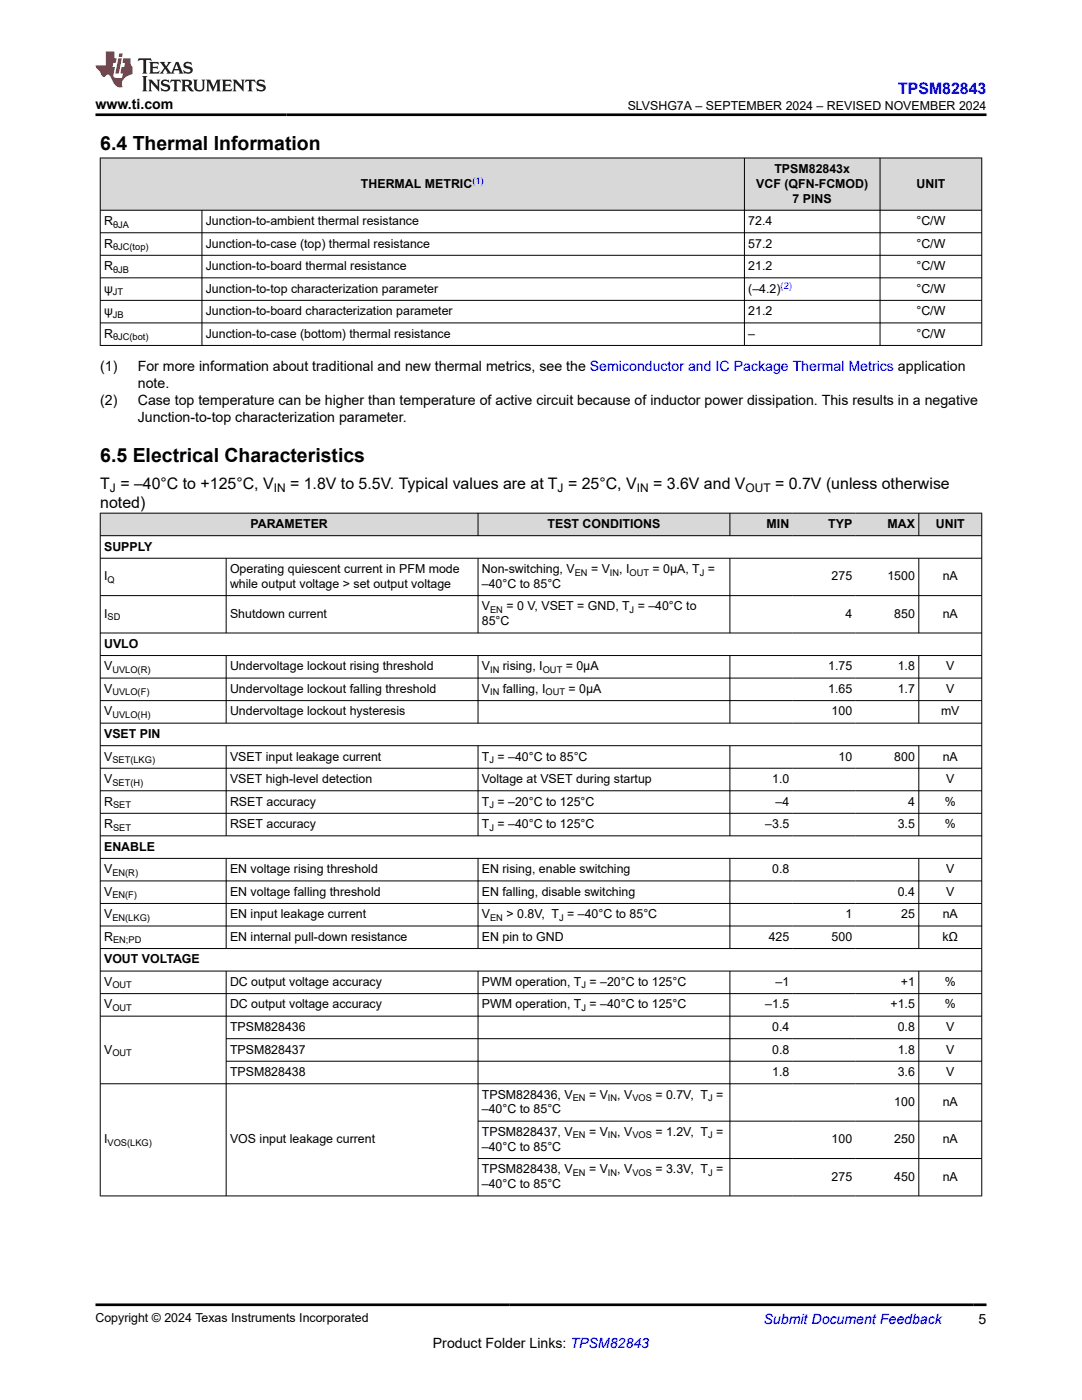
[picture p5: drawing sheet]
<svg xmlns="http://www.w3.org/2000/svg" width="216mm" height="279mm" viewBox="0 0 216 279" stroke-linecap="round" stroke-linejoin="round" font-family="sans-serif">
<defs><g id="words">
<g font-size="3.9">
<text x="20" y="29.9">6.4 Thermal Information</text>
<text x="20" y="92.1">6.5 Electrical Characteristics</text>
</g>
<text font-size="3.2" fill="#00f" x="179.2" y="18.7">TPSM82843</text>
<g font-size="3.2">
<text x="20" y="101.4">noted)</text>
<text x="20" y="97.5">T = –40°C to +125°C, V</text>
<text x="57.9" y="97.5">= 1.8V to 5.5V. Typical values are at T = 25°C, V</text>
<text x="130.3" y="97.5">= 3.6V and V</text>
<text x="154.7" y="97.5">= 0.7V (unless otherwise</text>
</g>
<g font-size="2.8">
<text x="19" y="21.8">www.ti.com</text>
<text x="20" y="74.1">(1)</text>
<text x="27.5" y="77.5">note.</text>
<text x="27.5" y="74.1">For more information about traditional and new thermal metrics, see the Semiconductor and IC Package Thermal Metrics application</text>
<text x="20" y="80.9">(2)</text>
<text x="27.5" y="80.9">Case top temperature can be higher than temperature of active circuit because of inductor power dissipation. This results in a negative</text>
<text x="27.5" y="84.3">Junction-to-top characterization parameter.</text>
<text x="86.4" y="269">Product Folder Links: TPSM82843</text>
<text x="195.3" y="264.2">5</text>
</g>
<text font-size="2.8" fill="#00f" x="152.4" y="264.2">Submit Document Feedback</text>
<g font-size="2.5">
<text x="125.3" y="21.9">SLVSHG7A – SEPTEMBER 2024 – REVISED NOVEMBER 2024</text>
<text x="154.5" y="34.5">TPSM82843x</text>
<text x="72" y="37.5">THERMAL METRIC</text>
<text x="150.9" y="37.5">VCF (QFN-FCMOD)</text>
<text x="158.2" y="40.4">7 PINS</text>
<text x="182.9" y="37.5">UNIT</text>
<text x="20.8" y="44.9">R</text>
<text x="41.1" y="44.9">Junction-to-ambient thermal resistance</text>
<text x="149.3" y="44.9">72.4</text>
<text x="182.9" y="44.9">°C/W</text>
<text x="20.8" y="49.4">R</text>
<text x="20.8" y="53.9">R</text>
<text x="41.1" y="49.4">Junction-to-case (top) thermal resistance</text>
<text x="41.1" y="53.9">Junction-to-board thermal resistance</text>
<text x="149.3" y="49.4">57.2</text>
<text x="149.3" y="53.9">21.2</text>
<text x="182.9" y="49.4">°C/W</text>
<text x="182.9" y="53.9">°C/W</text>
<text x="20.8" y="58.4">ψ</text>
<text x="41.1" y="58.4">Junction-to-top characterization parameter</text>
<text x="149.3" y="58.4">(–4.2)</text>
<text x="182.9" y="58.4">°C/W</text>
<text x="20.8" y="62.9">ψ</text>
<text x="41.1" y="62.9">Junction-to-board characterization parameter</text>
<text x="149.3" y="62.9">21.2</text>
<text x="182.9" y="62.9">°C/W</text>
<text x="20.8" y="67.4">R</text>
<text x="41.1" y="67.4">Junction-to-case (bottom) thermal resistance</text>
<text x="149.3" y="67.4">–</text>
<text x="182.9" y="67.4">°C/W</text>
<text x="50" y="105.4">PARAMETER</text>
<text x="109.3" y="105.4">TEST CONDITIONS</text>
<text x="153" y="105.4">MIN</text>
<text x="165.3" y="105.4">TYP</text>
<text x="177.1" y="105.4">MAX</text>
<text x="186.7" y="105.4">UNIT</text>
<text x="20.8" y="109.9">SUPPLY</text>
<text x="20.8" y="115.8">I</text>
<text x="45.9" y="114.4">Operating quiescent current in PFM mode</text>
<text x="45.9" y="117.3">while output voltage &gt; set output voltage</text>
<text x="96.2" y="117.3">–40°C to 85°C</text>
<text x="96.2" y="114.4">Non-switching, V</text>
<text x="117.9" y="114.4">= V</text>
<text x="123.6" y="114.4">, I</text>
<text x="130.2" y="114.4">= 0µA, T =</text>
<text x="165.9" y="115.8">275</text>
<text x="177.1" y="115.8">1500</text>
<text x="188.1" y="115.8">nA</text>
<text x="20.8" y="123.3">I</text>
<text x="45.9" y="123.3">Shutdown current</text>
<text x="96.2" y="124.8">85°C</text>
<text x="96.2" y="121.8">V</text>
<text x="101.1" y="121.8">= 0 V, VSET = GND, T = –40°C to</text>
<text x="168.7" y="123.3">4</text>
<text x="178.4" y="123.3">850</text>
<text x="188.1" y="123.3">nA</text>
<text x="20.8" y="129.3">UVLO</text>
<text x="20.8" y="133.8">V</text>
<text x="45.9" y="133.8">Undervoltage lockout rising threshold</text>
<text x="96.2" y="133.8">V</text>
<text x="100.3" y="133.8">rising, I</text>
<text x="112.9" y="133.8">= 0µA</text>
<text x="165.3" y="133.8">1.75</text>
<text x="179.1" y="133.8">1.8</text>
<text x="188.8" y="133.8">V</text>
<text x="20.8" y="138.3">V</text>
<text x="20.8" y="142.8">V</text>
<text x="45.9" y="138.3">Undervoltage lockout falling threshold</text>
<text x="45.9" y="142.8">Undervoltage lockout hysteresis</text>
<text x="96.2" y="138.3">V</text>
<text x="100.3" y="138.3">falling, I</text>
<text x="113.4" y="138.3">= 0µA</text>
<text x="165.3" y="138.3">1.65</text>
<text x="165.9" y="142.8">100</text>
<text x="179.1" y="138.3">1.7</text>
<text x="187.8" y="142.8">mV</text>
<text x="188.8" y="138.3">V</text>
<text x="20.8" y="147.3">VSET PIN</text>
<text x="20.8" y="151.8">V</text>
<text x="45.9" y="151.8">VSET input leakage current</text>
<text x="96.2" y="151.8">T = –40°C to 85°C</text>
<text x="167.3" y="151.8">10</text>
<text x="178.4" y="151.8">800</text>
<text x="188.1" y="151.8">nA</text>
<text x="20.8" y="156.3">V</text>
<text x="20.8" y="160.8">R</text>
<text x="45.9" y="156.3">VSET high-level detection</text>
<text x="45.9" y="160.8">RSET accuracy</text>
<text x="96.2" y="156.3">Voltage at VSET during startup</text>
<text x="96.2" y="160.8">T = –20°C to 125°C</text>
<text x="154.1" y="156.3">1.0</text>
<text x="154.8" y="160.8">–4</text>
<text x="181.2" y="160.8">4</text>
<text x="188.5" y="160.8">%</text>
<text x="188.8" y="156.3">V</text>
<text x="20.8" y="165.3">R</text>
<text x="45.9" y="165.3">RSET accuracy</text>
<text x="96.2" y="165.3">T = –40°C to 125°C</text>
<text x="152.7" y="165.3">–3.5</text>
<text x="179.1" y="165.3">3.5</text>
<text x="188.5" y="165.3">%</text>
<text x="20.8" y="169.8">ENABLE</text>
<text x="20.8" y="174.3">V</text>
<text x="20.8" y="178.8">V</text>
<text x="45.9" y="174.3">EN voltage rising threshold</text>
<text x="45.9" y="178.8">EN voltage falling threshold</text>
<text x="96.2" y="174.3">EN rising, enable switching</text>
<text x="96.2" y="178.8">EN falling, disable switching</text>
<text x="154.1" y="174.3">0.8</text>
<text x="179.1" y="178.8">0.4</text>
<text x="188.8" y="174.3">V</text>
<text x="188.8" y="178.8">V</text>
<text x="20.8" y="183.3">V</text>
<text x="45.9" y="183.3">EN input leakage current</text>
<text x="96.2" y="183.3">V</text>
<text x="101.1" y="183.3">&gt; 0.8V, T = –40°C to 85°C</text>
<text x="168.7" y="183.3">1</text>
<text x="179.8" y="183.3">25</text>
<text x="188.1" y="183.3">nA</text>
<text x="20.8" y="187.8">R</text>
<text x="45.9" y="187.8">EN internal pull-down resistance</text>
<text x="96.2" y="187.8">EN pin to GND</text>
<text x="153.4" y="187.8">425</text>
<text x="165.9" y="187.8">500</text>
<text x="188.1" y="187.8">kΩ</text>
<text x="20.8" y="192.3">VOUT VOLTAGE</text>
<text x="20.8" y="196.8">V</text>
<text x="45.9" y="196.8">DC output voltage accuracy</text>
<text x="96.2" y="196.8">PWM operation, T = –20°C to 125°C</text>
<text x="154.8" y="196.8">–1</text>
<text x="179.8" y="196.8">+1</text>
<text x="188.5" y="196.8">%</text>
<text x="20.8" y="201.3">V</text>
<text x="45.9" y="201.3">DC output voltage accuracy</text>
<text x="96.2" y="201.3">PWM operation, T = –40°C to 125°C</text>
<text x="152.7" y="201.3">–1.5</text>
<text x="177.7" y="201.3">+1.5</text>
<text x="188.5" y="201.3">%</text>
<text x="45.9" y="205.8">TPSM828436</text>
<text x="154.1" y="205.8">0.4</text>
<text x="179.1" y="205.8">0.8</text>
<text x="188.8" y="205.8">V</text>
<text x="20.8" y="210.3">V</text>
<text x="45.9" y="210.3">TPSM828437</text>
<text x="45.9" y="214.8">TPSM828438</text>
<text x="154.1" y="210.3">0.8</text>
<text x="154.1" y="214.8">1.8</text>
<text x="179.1" y="210.3">1.8</text>
<text x="179.1" y="214.8">3.6</text>
<text x="188.8" y="210.3">V</text>
<text x="188.8" y="214.8">V</text>
<text x="96.2" y="219.2">TPSM828436, V</text>
<text x="117.5" y="219.2">= V</text>
<text x="123.2" y="219.2">, V</text>
<text x="130.8" y="219.2">= 0.7V, T =</text>
<text x="178.4" y="220.7">100</text>
<text x="188.1" y="220.7">nA</text>
<text x="96.2" y="222.2">–40°C to 85°C</text>
<text x="96.2" y="226.7">TPSM828437, V</text>
<text x="117.5" y="226.7">= V</text>
<text x="123.2" y="226.7">, V</text>
<text x="130.8" y="226.7">= 1.2V, T =</text>
<text x="20.8" y="228.2">I</text>
<text x="45.9" y="228.2">VOS input leakage current</text>
<text x="96.2" y="229.7">–40°C to 85°C</text>
<text x="165.9" y="228.2">100</text>
<text x="178.4" y="228.2">250</text>
<text x="188.1" y="228.2">nA</text>
<text x="96.2" y="237.1">–40°C to 85°C</text>
<text x="96.2" y="234.2">TPSM828438, V</text>
<text x="117.5" y="234.2">= V</text>
<text x="123.2" y="234.2">, V</text>
<text x="130.8" y="234.2">= 3.3V, T =</text>
<text x="165.9" y="235.7">275</text>
<text x="178.4" y="235.7">450</text>
<text x="188.1" y="235.7">nA</text>
<text x="19" y="263.9">Copyright © 2024 Texas Instruments Incorporated</text>
</g>
<g font-size="2.4">
<text x="21.9" y="98.2">J</text>
<text x="54.6" y="98.2">IN</text>
<text x="111.3" y="98.2">J</text>
<text x="127.1" y="98.2">IN</text>
<text x="148.8" y="98.2">OUT</text>
</g>
<g font-size="1.9" fill="#00f">
<text x="94.3" y="36.6">(1)</text>
<text x="155.8" y="57.6">(2)</text>
</g>
<g font-size="1.9">
<text x="22.6" y="45.4">θJA</text>
<text x="22.6" y="49.9">θJC(top)</text>
<text x="22.5" y="58.9">JT</text>
<text x="22.6" y="54.4">θJB</text>
<text x="22.5" y="63.4">JB</text>
<text x="22.6" y="67.9">θJC(bot)</text>
<text x="21.5" y="116.3">Q</text>
<text x="114.7" y="114.9">EN</text>
<text x="121.7" y="114.9">IN</text>
<text x="125.6" y="114.9">OUT</text>
<text x="139.6" y="114.9">J</text>
<text x="21.5" y="123.8">SD</text>
<text x="97.8" y="122.3">EN</text>
<text x="125.6" y="122.3">J</text>
<text x="22.4" y="134.3">UVLO(R)</text>
<text x="97.8" y="134.3">IN</text>
<text x="108.3" y="134.3">OUT</text>
<text x="22.4" y="138.8">UVLO(F)</text>
<text x="22.4" y="143.3">UVLO(H)</text>
<text x="97.8" y="138.8">IN</text>
<text x="108.8" y="138.8">OUT</text>
<text x="22.4" y="152.3">SET(LKG)</text>
<text x="97.7" y="152.3">J</text>
<text x="22.4" y="156.8">SET(H)</text>
<text x="22.6" y="161.3">SET</text>
<text x="97.7" y="161.3">J</text>
<text x="22.6" y="165.8">SET</text>
<text x="97.7" y="165.8">J</text>
<text x="22.4" y="174.8">EN(R)</text>
<text x="22.4" y="179.3">EN(F)</text>
<text x="22.4" y="183.8">EN(LKG)</text>
<text x="97.8" y="183.8">EN</text>
<text x="111.6" y="183.8">J</text>
<text x="22.6" y="188.3">EN;PD</text>
<text x="22.4" y="197.3">OUT</text>
<text x="116" y="197.3">J</text>
<text x="22.4" y="201.8">OUT</text>
<text x="116" y="201.8">J</text>
<text x="22.4" y="210.7">OUT</text>
<text x="114.3" y="219.7">EN</text>
<text x="121.3" y="219.7">IN</text>
<text x="126.2" y="219.7">VOS</text>
<text x="141.3" y="219.7">J</text>
<text x="114.3" y="227.2">EN</text>
<text x="121.3" y="227.2">IN</text>
<text x="126.2" y="227.2">VOS</text>
<text x="141.3" y="227.2">J</text>
<text x="21.5" y="228.7">VOS(LKG)</text>
<text x="114.3" y="234.7">EN</text>
<text x="121.3" y="234.7">IN</text>
<text x="126.2" y="234.7">VOS</text>
<text x="141.3" y="234.7">J</text>
</g>
</g></defs>
<g fill="#d8d8d8">
<path d="M20 31.5h175.9v10.5h-175.9z" fill-rule="evenodd"/>
<path d="M20.1 31.6h128.4v10.3h-128.4z" fill-rule="evenodd"/>
<path d="M148.6 31.6h26.9v10.3h-26.9z" fill-rule="evenodd"/>
<path d="M175.7 31.6h20.1v10.3h-20.1z" fill-rule="evenodd"/>
</g>
<g fill="none" stroke="#000" stroke-width=".2">
<path d="M19.9 31.5h176.1M20 31.5v37.5M148.5 31.5v37.5M175.6 31.5v37.5M195.9 31.5v37.5M19.9 42h176.1M19.9 46.5h176.1M19.9 50.9h176.1M19.9 55.4h176.1M19.9 59.9h176.1M40.3 42v27M19.9 64.4h176.1"/>
<path d="M19.9 68.9h176.1"/>
</g>
<g fill="#d8d8d8">
<path d="M20 102.4h175.9v4.5h-175.9z" fill-rule="evenodd"/>
<path d="M20.1 102.5h75.2v4.3h-75.2z" fill-rule="evenodd"/>
<path d="M95.4 102.5h50.2v4.3h-50.2z" fill-rule="evenodd"/>
<path d="M145.7 102.5h12.5v4.3h-12.5z" fill-rule="evenodd"/>
<path d="M158.2 102.5h12.6v4.3h-12.6z" fill-rule="evenodd"/>
<path d="M170.8 102.5h12.5v4.3h-12.5z" fill-rule="evenodd"/>
<path d="M183.4 102.5h12.4v4.3h-12.4z" fill-rule="evenodd"/>
</g>
<g fill="none" stroke="#000" stroke-width=".2">
<path d="M19.9 102.4h176.1M19.9 106.9h176.1M19.9 111.4h176.1M19.9 118.9h176.1M20 102.3v136.4M45.1 111.4v15M95.4 102.3v4.7M95.4 111.4v15M145.6 102.3v4.7M145.6 111.4v15M183.3 102.3v4.7M183.3 111.4v15"/>
<path d="M195.9 102.3v136.4M19.9 126.3h176.1M19.9 130.8h176.1M19.9 135.3h176.1M19.9 139.8h176.1M45.1 130.8v13.6M95.4 130.8v13.6M145.6 130.8v13.6M183.3 130.8v13.6M19.9 144.3h176.1M19.9 148.8h176.1M19.9 153.3h176.1"/>
<path d="M19.9 157.8h176.1M45.1 148.8v18.1M95.4 148.8v18.1M145.6 148.8v18.1M183.3 148.8v18.1M19.9 162.3h176.1M19.9 166.8h176.1M19.9 171.3h176.1M19.9 175.8h176.1M45.1 171.3v18.1M95.4 171.3v18.1M145.6 171.3v18.1"/>
<path d="M183.3 171.3v18.1M19.9 180.3h176.1M19.9 184.8h176.1M19.9 189.3h176.1M19.9 193.8h176.1M19.9 198.3h176.1M45.1 193.8v44.9M95.4 193.8v44.9M145.6 193.8v44.9M183.3 193.8v44.9M19.9 202.8h176.1M19.9 216.3h176.1"/>
<path d="M45.1 207.3h150.9M45.1 211.8h150.9M19.9 238.7h176.1M95.4 223.7h100.6M95.4 231.2h100.6"/>
</g>
<path d="M27.7 11.6l-.2 .6 .5-.2h.6v.1v2.2l-.2 .4h1l-.2-.4v-2.2v-.1h.5l.5 .2-.1-.6zM29.8 12.4l.2 .3v1.6l-.2 .4h1.9l.1-.6a1.08 1.08 0 0 1-1.3 .2v-.7h.6l.4 .2v-.7l-.4 .2h-.6v-.5l.2-.2a1 1 0 0 1 1 .3l-.1-.5zM31.8 12.4l1 1.1-1 1.2h.9l-.2-.2 .4-.8 .5 .8-.2 .2h1.6l-.2-.2 .1-.5h1l.1 .5-.1 .2h.9l-.2-.4-.8-1.9h-.5l-1 2.1-.8-1.1 .9-1h-.8l.2 .2-.5 .6-.3-.6 .1-.2zM35.2 12.8l.4 1h-.8zM36.8 12.5a.65 .65 0 0 0-.2 .7 .65 .65 0 0 0 .6 .5l.7 .1 .1 .3a.79 .79 0 0 1-.7 .4 .79 .79 0 0 1-.7-.5l.1 .7 .2-.1a.93 .93 0 0 0 1.1 0 .93 .93 0 0 0 .4-.9 1.46 1.46 0 0 0-1.2-.6l-.1-.3a1.09 1.09 0 0 1 1.2 .2l-.2-.6-.1 .1-.6-.2zM28.4 15.2l.2 .4v2.2l-.2 .4h1l-.2-.4v-2.2l.2-.4zM29.6 15.9l.2 .4v1.5l-.2 .4h.8l-.3-.4v-1.3l1.7 1.8v-2l.2-.4h-.8l.2 .2 .1 1.1-1.2-1.3zM32.3 16a.65 .65 0 0 0-.2 .8 .65 .65 0 0 0 .7 .4l.6 .2 .1 .2a.79 .79 0 0 1-.7 .4 .79 .79 0 0 1-.7-.5l.1 .7 .2-.1a.93 .93 0 0 0 1.1 .1 .93 .93 0 0 0 .4-1 1.46 1.46 0 0 0-1.2-.5l-.1-.4a1.09 1.09 0 0 1 1.2 .2l-.2-.6-.1 .1-.6-.1zM34.1 15.9l-.1 .6a.63 .63 0 0 1 .7-.3l.1 1.6-.3 .4h1l-.2-.4v-1.6a.66 .66 0 0 1 .8 .3l-.1-.6zM36.2 15.9l.2 .4v1.5l-.2 .4h.9l-.2-.2v-.7h.5l.1 .2a.79 .79 0 0 0 1.2 .6l-1-.9a.61 .61 0 0 0 .6-.6 .61 .61 0 0 0-.5-.7zM36.9 16.2h.2a.47 .47 0 0 1 .5 .1 .47 .47 0 0 1 .1 .5l-.2 .1-.6 .1zM38.5 15.9l.2 .2a2.27 2.27 0 0 0 .4 2 1.04 1.04 0 0 0 1.7-.7v-1.3l.2-.2h-.8l.2 .4v1.1a.6 .6 0 0 1-.6 .6 .6 .6 0 0 1-.6-.6v-1.1l.3-.4zM41.1 15.9l.2 .4v1.5l-.2 .4h.7l-.2-.4v-1.4l.9 1.9 .8-1.9v1.4l-.2 .4h1l-.3-.4v-1.5l.3-.4h-.8l-.7 1.5-.7-1.5zM44.3 15.9l.2 .4v1.5l-.2 .4h1.9l.1-.6a1.09 1.09 0 0 1-1.3 .2v-.7h.6l.4 .2v-.6l-.4 .2h-.6v-.6l.2-.1a1.01 1.01 0 0 1 1 .3l-.1-.6zM46.4 15.9l.3 .4v1.5l-.3 .4h.8l-.2-.4v-1.3l1.6 1.8v-2l.2-.4h-.7l.2 .2v1.1l-1.2-1.3zM49 15.9l-.1 .6a.63 .63 0 0 1 .8-.3v1.6l-.3 .4h1l-.2-.4v-1.6a.66 .66 0 0 1 .8 .3l-.1-.6zM51.4 16a.65 .65 0 0 0-.2 .8 .65 .65 0 0 0 .6 .4l.6 .2 .2 .2a.79 .79 0 0 1-.8 .4 .79 .79 0 0 1-.6-.5l.1 .7 .2-.1a.93 .93 0 0 0 1 .1 .93 .93 0 0 0 .5-1 1.46 1.46 0 0 0-1.3-.5l-.1-.4a1.09 1.09 0 0 1 1.3 .2l-.2-.6-.2 .1-.5-.1z" fill="#231f20"/>
<path d="M21.1 10.3v2.7h-2.1l.1 .4 .9 1a.95 .95 0 0 0 .9 .9 .59 .59 0 0 1 .6-.4 .59 .59 0 0 1 .5 .3l.4 .8a1.59 1.59 0 0 0 2.1 1.4 1.61 1.61 0 0 1 1-2.3l1-.3-.1-1.5a1.59 1.59 0 0 1-.4-1.7h-1.4l-.2 .9h.5l-.1 .9h-.5l-.2 .9v.3l.4 .1-.2 .9h-.6a.73 .73 0 0 1-1.1-.7l.3-1.5h-.5l.2-.9h.5l.2-.9h-.5v-1.3zM23.6 11.6l-.6 3.1h.7l.6-3.1zM23.8 10.7l-.1 .6h.7l.1-.6z" fill="#ed1c24"/>
<path d="M19 22.9h177.8M19 260.4h177.8" fill="none" stroke="#000" stroke-width=".53"/>
<use href="#words"/>
</svg>
